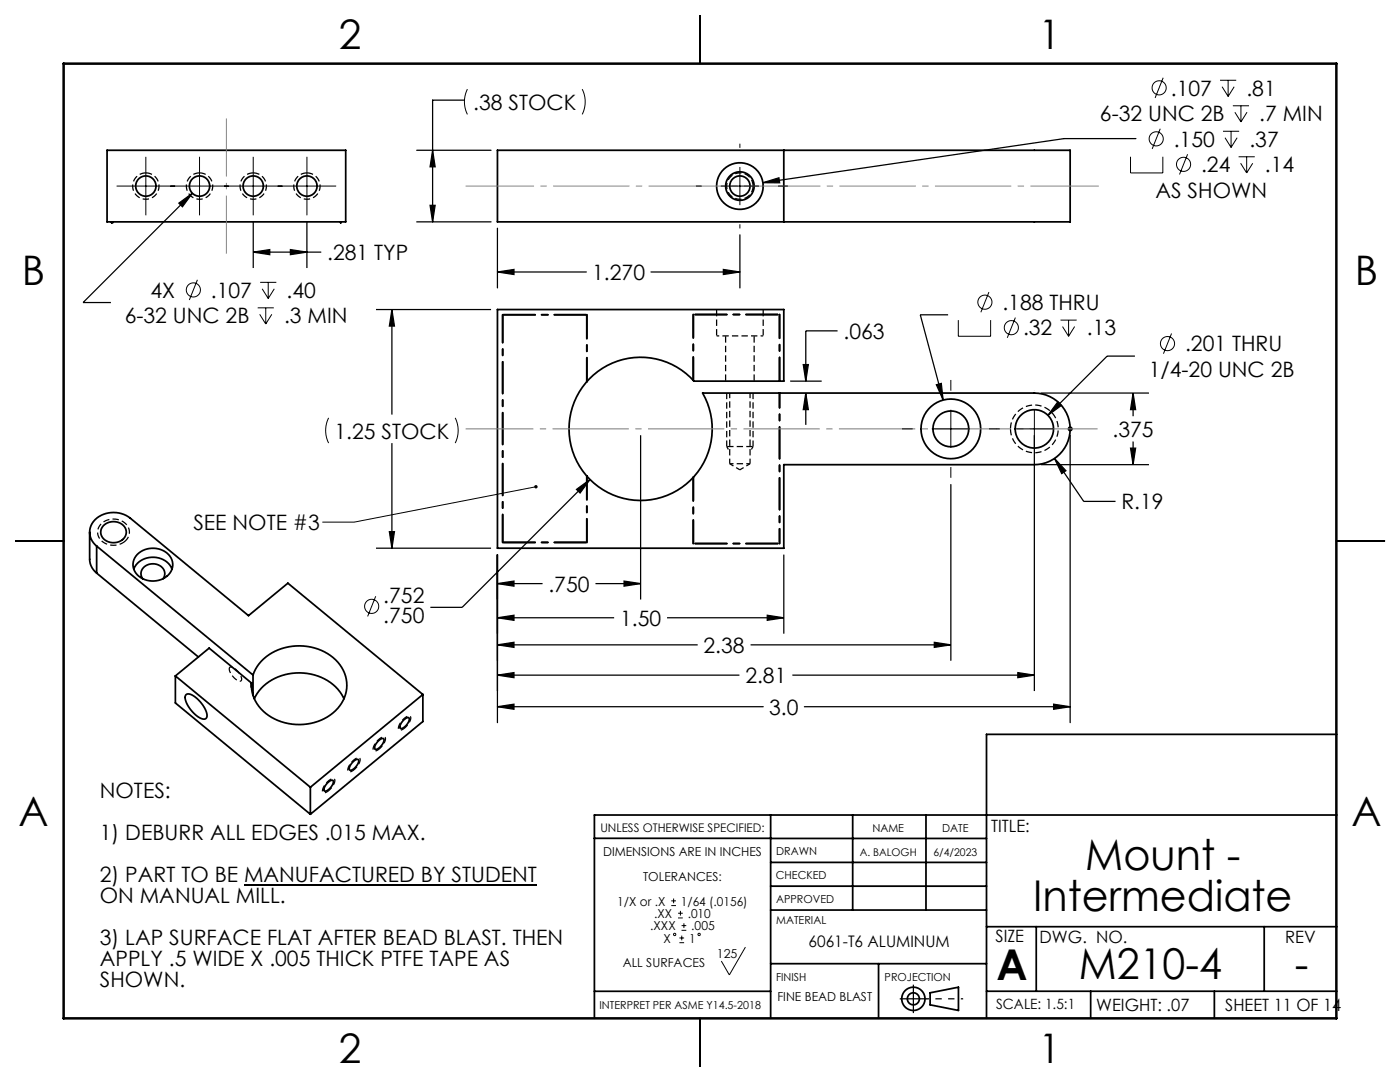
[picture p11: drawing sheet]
<svg xmlns="http://www.w3.org/2000/svg" width="279mm" height="216mm" viewBox="0 0 279 216" stroke-linecap="round" stroke-linejoin="round" font-family="sans-serif">
<defs><g id="words">
<g font-size="8.5">
<text x="216.6" y="173.7">Mount -</text>
<text x="206.2" y="181.8">Intermediate</text>
<text x="198.9" y="195.5">A</text>
<text x="215.3" y="195.4">M210-4</text>
<text x="258.4" y="195.4">-</text>
</g>
<g font-size="8.1">
<text x="67.6" y="9.7">2</text>
<text x="207.3" y="9.7">1</text>
<text x="4.4" y="57">B</text>
<text x="270.4" y="57">B</text>
<text x="3.7" y="164.9">A</text>
<text x="269.7" y="164.9">A</text>
<text x="67.6" y="212.2">2</text>
<text x="207.3" y="212.2">1</text>
</g>
<g font-size="4.2">
<text x="94.5" y="21.9">.38 STOCK</text>
<text x="233.7" y="19.1">.107</text>
<text x="248.8" y="19.1">.81</text>
<text x="219.5" y="24.2">6-32 UNC 2B</text>
<text x="234.2" y="29.3">.150</text>
<text x="249.3" y="29.3">.37</text>
<text x="251.3" y="24.2">.7 MIN</text>
<text x="239.7" y="34.3">.24</text>
<text x="252.5" y="34.3">.14</text>
<text x="230.6" y="39.4">AS SHOWN</text>
<text x="65.3" y="51.9">.281 TYP</text>
<text x="30" y="59.4">4X</text>
<text x="42.1" y="59.4">.107</text>
<text x="57.2" y="59.4">.40</text>
<text x="118.2" y="55.9">1.270</text>
<text x="24.9" y="64.5">6-32 UNC 2B</text>
<text x="56.7" y="64.5">.3 MIN</text>
<text x="200.1" y="61.8">.188 THRU</text>
<text x="168.3" y="67.6">.063</text>
<text x="204.2" y="66.9">.32</text>
<text x="216.9" y="66.9">.13</text>
<text x="236.5" y="70.1">.201 THRU</text>
<text x="229.3" y="75.2">1/4-20 UNC 2B</text>
<text x="66.8" y="87.5">1.25 STOCK</text>
<text x="222" y="87.2">.375</text>
<text x="223.8" y="101.6">R.19</text>
<text x="38.6" y="105.8">SEE NOTE #3</text>
<text x="109.5" y="118.1">.750</text>
<text x="76.5" y="120.3">.752</text>
<text x="76.5" y="124.4">.750</text>
<text x="123.7" y="124.9">1.50</text>
<text x="140.4" y="130.3">2.38</text>
<text x="148.7" y="136.3">2.81</text>
<text x="153.5" y="142.6">3.0</text>
<text x="19.9" y="159.3">NOTES:</text>
<text x="19.9" y="167.7">1) DEBURR ALL EDGES .015 MAX.</text>
<text x="19.9" y="176">2) PART TO BE MANUFACTURED BY STUDENT</text>
<text x="19.9" y="180.2">ON MANUAL MILL.</text>
<text x="19.9" y="188.5">3) LAP SURFACE FLAT AFTER BEAD BLAST. THEN</text>
<text x="19.9" y="192.7">APPLY .5 WIDE X .005 THICK PTFE TAPE AS</text>
<text x="19.9" y="196.9">SHOWN.</text>
</g>
<g font-size="3.4">
<text x="197.8" y="166">TITLE:</text>
<text x="198.7" y="188.1">SIZE</text>
<text x="207.5" y="188.1">DWG. NO.</text>
<text x="256.5" y="188.2">REV</text>
<text x="218.8" y="201.7">WEIGHT: .07</text>
<text x="244.5" y="201.6">SHEET 11 OF 14</text>
</g>
<text font-size="3.2" x="161.4" y="189">6061-T6 ALUMINUM</text>
<text font-size="2.8" x="198.8" y="201.3">SCALE: 1.5:1</text>
<g font-size="2.5">
<text x="120.4" y="170.8">DIMENSIONS ARE IN INCHES</text>
<text x="128.4" y="175.8">TOLERANCES:</text>
<text x="123.2" y="180.7">1/X or .X</text>
<text x="129.8" y="185.6">.XXX</text>
<text x="130.5" y="183.2">.XX</text>
<text x="135.9" y="180.7">1/64 (.0156)</text>
<text x="137.3" y="183.2">.010</text>
<text x="138" y="185.6">.005</text>
<text x="132.4" y="188.1">X</text>
<text x="137.5" y="188.1">1</text>
<text x="143.1" y="191.2">125</text>
<text x="124.3" y="193">ALL SURFACES</text>
<text x="155.2" y="199.8">FINE BEAD BLAST</text>
</g>
<text font-size="2.4" x="119.8" y="165.9">UNLESS OTHERWISE SPECIFIED:</text>
<g font-size="2.2">
<text x="174.1" y="165.9">NAME</text>
<text x="188" y="165.9">DATE</text>
<text x="154.9" y="170.7">DRAWN</text>
<text x="154.8" y="175.4">CHECKED</text>
<text x="154.9" y="180.1">APPROVED</text>
<text x="154.9" y="184.5">MATERIAL</text>
<text x="154.9" y="195.6">FINISH</text>
<text x="176.6" y="195.6">PROJECTION</text>
<text x="119.7" y="201.4">INTERPRET PER ASME Y14.5-2018</text>
</g>
<g font-size="2.1">
<text x="171.6" y="170.7">A. BALOGH</text>
<text x="186.3" y="170.7">6/4/2023</text>
</g>
</g></defs>
<g fill="none" stroke="#000" stroke-width=".35">
<path d="M21.4 30h47.6v14.3h-47.6zM99.3 30h114.3v14.3h-114.3zM156.4 30v14.3M22.3 44.3v.2h.2M68 44.3v.2M99.3 61.8h57.1v14.3h-17.9a14.3 14.3 0 0 0-23.9 4.1 14.3 14.3 0 0 0 14.2 19.6 14.3 14.3 0 0 0 11.4-21.4h66.2a7.1 7.1 0 0 1 7.2 7.2 7.1 7.1 0 0 1-7.2 7.1h-50v16.7h-57.1zM213.1 85.6h1M213.2 85.2l.7 .7M213.6 85.1v1M213.9 85.2l-.7 .7M17.9 106.2v5.8l.5 1.3 .9 1.1M19.3 109a3.6 3.6 0 0 1-1.3-3.6 3.6 3.6 0 0 1 2.6-2.7 5.5 5.5 0 0 1 5.4 .7l23.6 19.4 7.9-6.4 26.9 22.2"/>
<path d="M19.3 109l31.2 25.7M19.3 109v5.4M19.3 114.4l20.3 16.7M20.6 104.9a2.72 2.72 0 0 1 4.6 1.1 2.52 2.52 0 0 1-3.9 2 1.9 1.9 0 0 1-.7-3.1zM26.7 113.6a4.3 4.3 0 0 1 3.8-2.4 4.3 4.3 0 0 1 3.8 2.4M27.4 110.6a4.3 4.3 0 0 1 6.9 1.1 3.3 3.3 0 0 1-3.1 4.2 3.8 3.8 0 0 1-4.7-3.4l.4-1.2zM28.5 115.5a1.98 1.98 0 0 1 0-2.2 1.98 1.98 0 0 1 2-.8 1.98 1.98 0 0 1 2 .8 1.98 1.98 0 0 1 .1 2.2M35 134.9l6.7-5.6 8.5 7M35 134.9l26.9 22.2M35 134.9v5.4l26.9 22.2M37.1 138.6a1.58 1.58 0 0 1 1.9 .5 5.6 5.6 0 0 1 2.3 3.9 .84 .84 0 0 1-1.4 .2 5.8 5.8 0 0 1-2.9-4.3zM50.2 136.3v.9"/>
<path d="M50.5 134.7a9.7 9.7 0 0 1 10.8-5.7 8.7 8.7 0 0 1 7.9 7.1 7.8 7.8 0 0 1-5.8 7.9 10.4 10.4 0 0 1-12.4-4.1l-.7-1.8-.1-1.8M50.5 134.7v4.1M50.8 139.4a10 10 0 0 1 11.2-4.9 9.1 9.1 0 0 1 6.6 4.9M84.4 138.6l-22.5 18.5M84.4 138.6v5.4l-22.5 18.5M61.9 157.1v5.4M65.3 156.3a.83 .83 0 0 1 1.2-.5 2.25 2.25 0 0 1-1.7 2.1 .96 .96 0 0 1 .3-1.4zM70.3 152.1a.83 .83 0 0 1 1.3-.4 2.25 2.25 0 0 1-1.7 2 .96 .96 0 0 1 .3-1.4zM75.4 148a.83 .83 0 0 1 1.2-.5 2.25 2.25 0 0 1-1.7 2 .96 .96 0 0 1 .3-1.3zM80.4 143.8a.83 .83 0 0 1 1.3-.4 2.25 2.25 0 0 1-1.7 2 .96 .96 0 0 1 .3-1.4zM266.8 146.5h-69.9v56.7M118.6 167.3h78.3"/>
<path d="M153.8 162.6v40.6M153.8 176.8h43.1M153.8 172.1h43.1M170.2 162.6v19M184.8 162.6v19M196.9 162.6h-78.3v40.6M196.9 162.6h69.9M118.6 197.8h35.2M153.8 192.3h43.1M153.8 181.6h43.1M175.3 192.3v10.9M185.6 198.1l5.7-1.1v4.6l-5.7-1.1z"/>
<path d="M196.9 197.8h69.9M196.9 184.9h69.9M206.8 184.9v12.9M217.7 197.8v5.4M242.4 197.8v5.4M252.3 184.9v12.9"/>
<circle cx="29.1" cy="37.1" r="2.03"/>
<circle cx="39.8" cy="37.1" r="2.03"/>
<circle cx="50.5" cy="37.1" r="2.03"/>
<circle cx="61.3" cy="37.1" r="2.03"/>
<circle cx="147.7" cy="37.1" r="2.85"/>
<circle cx="147.7" cy="37.1" r="4.6"/>
<circle cx="147.7" cy="37.1" r="2.03"/>
<circle cx="189.8" cy="85.6" r="6"/>
<circle cx="189.8" cy="85.6" r="3.6"/>
<circle cx="206.4" cy="85.6" r="3.8"/>
<circle cx="182.3" cy="199.3" r="2.32"/>
<circle cx="182.3" cy="199.3" r="1.2"/>
</g>
<path d="M143 67h9.3" fill="none" stroke="#000" stroke-width=".25" stroke-dasharray="1.3 .6" stroke-dashoffset=".7" stroke-linecap="butt"/>
<path d="M145.6 92.5h4.1" fill="none" stroke="#000" stroke-width=".25" stroke-dasharray="1.3 .6" stroke-dashoffset=".5" stroke-linecap="butt"/>
<path d="M143 61.8v5.2M144.8 67v9.1M150.5 76.1v-9.1M152.3 67v-5.2M145 89.1h5.3" fill="none" stroke="#000" stroke-width=".25" stroke-dasharray="1.3 .6" stroke-dashoffset="-.1" stroke-linecap="butt"/>
<path d="M145.6 92.5l2.1 1.2M147.7 93.7l2-1.2M45.8 133.5a.49 .49 0 0 1 .3-.5 .49 .49 0 0 1 .6 .3 2.84 2.84 0 0 1 1.5 2.5h-.1a2.2 2.2 0 0 1-2.1-1.5l-.2-.8M65.6 157.8l-.3 .2a.54 .54 0 0 1-.8 .2 .54 .54 0 0 1-.1-.8 2.89 2.89 0 0 1 2.2-2h.1a2.14 2.14 0 0 1-1.1 2.4M70.6 153.6l-.2 .2a.54 .54 0 0 1-.8 .2 .54 .54 0 0 1-.1-.8 2.89 2.89 0 0 1 2.2-2 2.14 2.14 0 0 1-1.1 2.4M75.7 149.4l-.3 .2a.54 .54 0 0 1-.8 .2 .54 .54 0 0 1-.1-.8 2.89 2.89 0 0 1 2.2-2l.1 .1a2.14 2.14 0 0 1-1.1 2.3M80.7 145.3l-.2 .2a.54 .54 0 0 1-.8 .2 .54 .54 0 0 1-.1-.8 2.89 2.89 0 0 1 2.2-2 2.14 2.14 0 0 1-1.1 2.4" fill="none" stroke="#000" stroke-width=".25" stroke-dasharray="1.3 .6" stroke-dashoffset=".4" stroke-linecap="butt"/>
<path d="M145.6 78.4v14.1M149.7 92.5v-14.1" fill="none" stroke="#000" stroke-width=".25" stroke-dasharray="1.3 .6" stroke-dashoffset=".3" stroke-linecap="butt"/>
<path d="M138.3 62.7v13.2M138.4 62.8v13.1M138.3 95.3v13.2M138.4 95.2v13.2" fill="none" stroke="#000" stroke-width=".35" stroke-dasharray="6.3 1.3 1.3 1.3" stroke-dashoffset="1.7"/>
<path d="M155.6 62.7h-17.3M155.6 108.5h-17.3" fill="none" stroke="#000" stroke-width=".35" stroke-dasharray="6.3 1.3 1.3 1.3" stroke-dashoffset="-.4"/>
<path d="M155.6 62.8h-17.2M155.6 108.4h-17.2" fill="none" stroke="#000" stroke-width=".35" stroke-dasharray="6.3 1.3 1.3 1.3" stroke-dashoffset="-.3"/>
<path d="M117.1 62.8v13.4M117.1 62.8v13.3M155.6 62.8v13.3M155.6 62.7v13.4M117.1 95v13.2M117.1 95v13.3" fill="none" stroke="#000" stroke-width=".35" stroke-dasharray="6.3 1.3 1.3 1.3" stroke-dashoffset="1.6"/>
<path d="M155.6 78.4v30M155.6 78.4v30.1" fill="none" stroke="#000" stroke-width=".35" stroke-dasharray="6.3 1.3 1.3 1.3" stroke-dashoffset="3.4"/>
<path d="M100.3 62.8h16.8M100.3 108.2h16.8" fill="none" stroke="#000" stroke-width=".35" stroke-dasharray="6.3 1.3 1.3 1.3" stroke-dashoffset="-.1"/>
<path d="M100.3 62.8h16.8M100.3 108.3h16.8" fill="none" stroke="#000" stroke-width=".35" stroke-dasharray="6.3 1.3 1.3 1.3" stroke-dashoffset="-.2"/>
<path d="M100.3 62.8v45.5M100.3 62.8v45.4" fill="none" stroke="#000" stroke-width=".35" stroke-dasharray="6.3 1.3 1.3 1.3" stroke-dashoffset=".8"/>
<g fill="none" stroke="#000" stroke-width=".2">
<path d="M93.3 17.8a5.6 5.6 0 0 0 0 5M116.2 17.8a5.6 5.6 0 0 1 0 5M232.1 15.5l-1.6 4M243.5 16h3.2M243.9 17.3l1.2 1.9M245.1 16v3.2M246.3 17.3l-1.2 1.9M23.3 37.1h43.8M29.1 31.3v11.7M39.8 31.3v11.7M50.5 31.3v11.7M61.3 31.3v11.7"/>
<path d="M138.9 37.1h1.1M143.9 37.1h7.6M147.7 28.7v.8M147.7 33.3v7.6M155.3 37.1h1.9M225.6 31.3v3.2h6.5v-3.2M231.6 25.7l-1.7 4M237 30.8l-1.6 4M244.1 26.2h3.2M244.5 27.5l1.2 1.9M245.7 26.2v3.2M246 21.1h3.3"/>
<path d="M246.4 22.4l1.3 1.9M246.9 27.5l-1.2 1.9M247.2 31.3h3.2M247.6 32.6l1.2 1.9M247.7 21.1v3.2M248.8 31.3v3.2M248.9 22.4l-1.2 1.9M250 32.6l-1.2 1.9M39.4 55.8l-1.6 4.1M51.9 56.3h3.2M52.3 57.6l1.2 2M53.5 56.3v3.3"/>
<path d="M54.7 57.6l-1.2 2M147.7 44.7v.9M197.4 58.3l-1.6 4M51.4 61.4h3.2M51.8 62.7l1.2 2M53 61.4v3.3M54.2 62.7l-1.2 2M189.8 75.8v2.2M191.2 63.9v3.2h6.5v-3.2M202.6 63.4l-1.6 4M206.4 77.9v.1M211.6 63.9h3.3"/>
<path d="M212 65.2l1.3 1.9M213.3 63.9v3.2M214.5 65.2l-1.2 1.9M233.8 66.5l-1.6 4.1M65.6 83.4a5.6 5.6 0 0 0 0 5M90.8 83.4a5.6 5.6 0 0 1 0 5M107 97.1l-36.3 7.1h-6.4M180 85.6h2.1M186 85.6h7.6M189.8 81.8v7.6M189.8 93.2v2.1M197.4 85.6h2.1"/>
<path d="M202.6 85.6h7.6M206.4 81.8v7.6M206.4 93.2h.1M214 85.6h.1M75 119l-1.6 4M134 179.8h.9M134.4 179.3v.9M134 180.7h.9M135.3 183.2h1M135.3 182.2h1M135.6 188.1h.9M135.6 187.2h.9"/>
<path d="M135.8 181.8v.9M136 185.6h1M136 184.7h1M136.1 186.7v.9M136.5 184.2v1M148.8 189l-3.2 5.5-1.6-2.7"/>
<circle cx="231.3" cy="17.5" r="1.41"/>
<circle cx="230.7" cy="27.7" r="1.41"/>
<circle cx="236.2" cy="32.8" r="1.41"/>
<circle cx="38.6" cy="57.9" r="1.41"/>
<circle cx="196.6" cy="60.3" r="1.41"/>
<circle cx="201.8" cy="65.4" r="1.41"/>
<circle cx="233" cy="68.6" r="1.41"/>
<circle cx="74.2" cy="121" r="1.41"/>
<circle cx="134.6" cy="186.5" r=".24"/>
<circle cx="139.5" cy="186.5" r=".24"/>
</g>
<path d="M48.7 176.6h58.4" fill="none" stroke="#000" stroke-width=".21"/>
<g fill="none" stroke="#000" stroke-width=".25">
<path d="M92.7 20h-6.4v24.3M139.7 3.2v9.5M38.4 38.6l-21.8 21.8h5.5M83.2 30h14.8M86.3 30l.5 3.3h-1zM152.3 36.5l3.2-1 .1 1zM226.7 27.7h-14.3l-60.1 8.8M35.7 40.5l2.7-1.9-2 2.7zM50.5 50.3l3.3-.5v1zM50.5 44.2v9.3M50.5 50.3h13.6M58 49.8l3.3 .5-3.3 .5z"/>
<path d="M61.3 44.2v9.3M83.2 44.3h14.8M85.8 41h1l-.5 3.3zM99.3 45.5v11.9M99.3 54.3h17.7M99.3 54.3l3.3-.5v1zM129.9 54.3h17.8M144.4 53.8l3.3 .5-3.3 .5zM147.7 46.9v10.5M75 61.8h23M78.2 61.8l.5 3.3h-1zM78.2 61.8v20.9"/>
<path d="M157.7 76.1h6.3M160.3 72.7h1l-.5 3.4zM160.8 78.4l.5 3.3h-1zM160.8 78.4v6.4M167.2 66h-6.4v10.1M186.9 76.8l1-.3 .3 3.3zM189.2 62.8h-5.5l4.5 17M207.7 78.4h21.6M226.1 78.4l.5 3.3h-1zM226.1 78.4v4.7M226.5 71.1h-5.6l-11.8 11.8M78.2 88.4v21"/>
<path d="M115.1 97.7l2.6-2-1.9 2.7zM117.7 95.7l-25.5 25.5h-6.3M127.8 86.8v32.8M189.8 96.6v35.2M206.4 86.8v51.1M207.7 92.7h21.6M210.4 91.5l2.3 2.4-.8 .6zM210.4 91.5l5.9 8.5h6.3M211.1 80.2l.7 .7-2.7 2zM213.6 86.8v57.4M225.6 89.4h1l-.5 3.3zM226.1 88.1v4.6"/>
<path d="M12.8 107.9h-9.6M75 109.4h23M77.7 106.1h1l-.5 3.3zM99.3 116.5l3.3-.6v1.1zM99.3 116.5h9M99.3 110.7v33.5M118.8 116.5h9M124.5 115.9l3.3 .6-3.3 .5zM156.4 110.7v15.7M276.4 107.9h-9.7M99.3 123.3l3.3-.5v1zM99.3 128.7l3.3-.5v1z"/>
<path d="M99.3 134.7l3.3-.5v1zM99.3 123.3h23.3M99.3 128.7h39.9M99.3 134.7h48.3M133.1 123.3h23.3M149.8 128.7h40M153.1 122.8l3.3 .5-3.3 .5zM158.1 134.7h48.3M186.5 128.2l3.3 .5-3.3 .5zM203.1 134.2l3.3 .5-3.3 .5zM99.3 141l3.3-.5v1zM99.3 141h53"/>
<path d="M160.5 141h53.1M210.3 140.5l3.3 .5-3.3 .5zM139.7 203.2v9.5"/>
</g>
<path d="M29.1 34.5a2.63 2.63 0 0 1 2.3 3.9 2.63 2.63 0 0 1-4.5 .2 2.63 2.63 0 0 1 2-4.1h.2M39.8 34.5a2.63 2.63 0 0 1 2.3 3.9 2.63 2.63 0 0 1-4.5 .2 2.63 2.63 0 0 1 2-4.1h.2M50.5 34.5a2.63 2.63 0 0 1 2.3 3.9 2.63 2.63 0 0 1-4.5 .2 2.63 2.63 0 0 1 2-4.1h.2M61.3 34.5a2.63 2.63 0 0 1 2.3 3.9 2.63 2.63 0 0 1-4.5 .2 2.63 2.63 0 0 1 1.9-4.1h.3M150.3 37.1a2.63 2.63 0 0 1-3.9 2.3 2.63 2.63 0 0 1-.2-4.5 2.63 2.63 0 0 1 4.1 2v.2M201.7 85.6a4.8 4.8 0 0 1 7-4.2 4.8 4.8 0 0 1 .3 8.2 4.8 4.8 0 0 1-7.3-3.7v-.3" fill="none" stroke="#000" stroke-width=".25" stroke-dasharray="1.3 .6" stroke-linecap="butt"/>
<path d="M145 78.4v10.7M150.3 78.4v10.7M24.9 108a3.4 3.4 0 0 1-5.4-1.5 3.1 3.1 0 0 1 4.5-2.7 2.4 2.4 0 0 1 1.8 1.9 2.4 2.4 0 0 1-.9 2.3" fill="none" stroke="#000" stroke-width=".25" stroke-dasharray="1.3 .6" stroke-dashoffset=".1" stroke-linecap="butt"/>
<path d="M92.9 37.1h126.4" fill="none" stroke="#808080" stroke-width=".2" stroke-dasharray="15.2 1.3 1.3 1.3" stroke-dashoffset="1.6" stroke-linecap="butt"/>
<path d="M92.9 85.6h126.2" fill="none" stroke="#808080" stroke-width=".2" stroke-dasharray="15.2 1.3 1.3 1.3" stroke-dashoffset="1.7" stroke-linecap="butt"/>
<path d="M45.2 50.6v-27" fill="none" stroke="#808080" stroke-width=".2" stroke-dasharray="15.2 1.3 1.3 1.3" stroke-dashoffset="3.7" stroke-linecap="butt"/>
<path d="M179.6 199.3h5.4M182.3 196.5v5.6" fill="none" stroke="#000" stroke-width=".25" stroke-dasharray="6.3 1.3 1.3 1.3 1.3 1.3" stroke-linecap="butt"/>
<path d="M192.2 199.3h-7.3" fill="none" stroke="#000" stroke-width=".25" stroke-dasharray="6.3 1.3 1.3 1.3 1.3 1.3" stroke-dashoffset="5.9" stroke-linecap="butt"/>
<path d="M145 89.1l.6 1M150.3 89.1l-.6 1" fill="none" stroke="#000" stroke-width=".25" stroke-dasharray="1.3 .6" stroke-dashoffset=".6" stroke-linecap="butt"/>
<path d="M12.7 12.7h254v190.5h-254z" fill="none" stroke="#000" stroke-width=".5"/>
<g fill="#000">
<path d="M106.7 96.9a.34 .34 0 0 1 .3-.1 .34 .34 0 0 1 .3 .3h-.3h.3a.34 .34 0 0 1-.4 .4 .34 .34 0 0 1-.2-.6z"/>
<path d="M86.3 30l.5 3.3h-1zM85.8 41h1l-.5 3.3zM99.3 54.3l3.3-.5v1zM144.4 53.8l3.3 .5-3.3 .5zM152.3 36.5h3.3l-.1-1z"/>
<path d="M77.7 106.1h1l-.5 3.3zM78.2 61.8l.5 3.3h-1zM99.3 116.5l3.3-.6v1.1zM124.5 115.9l3.3 .6-3.3 .5zM99.3 123.3l3.3-.5v1zM153.1 122.8l3.3 .5-3.3 .5zM99.3 128.7l3.3-.5v1zM186.5 128.2l3.3 .5-3.3 .5zM99.3 134.7l3.3-.5v1zM203.1 134.2l3.3 .5-3.3 .5zM160.8 78.4l.5 3.3h-1zM160.3 72.7h1l-.5 3.4zM186.9 76.8l1.3 3-.3-3.3zM211.1 80.2l-2 2.7 2.7-2zM210.4 91.5l1.5 3 .8-.6zM115.1 97.7l.7 .7 1.9-2.7zM225.6 89.4h1l-.5 3.3zM226.1 78.4l.5 3.3h-1zM50.5 50.3l3.3-.5v1zM58 49.8l3.3 .5-3.3 .5zM35.7 40.5l.7 .8 2-2.7z"/>
<path d="M210.3 140.5l3.3 .5-3.3 .5zM99.3 141l3.3-.5v1z"/>
</g>
<use href="#words"/>
</svg>
